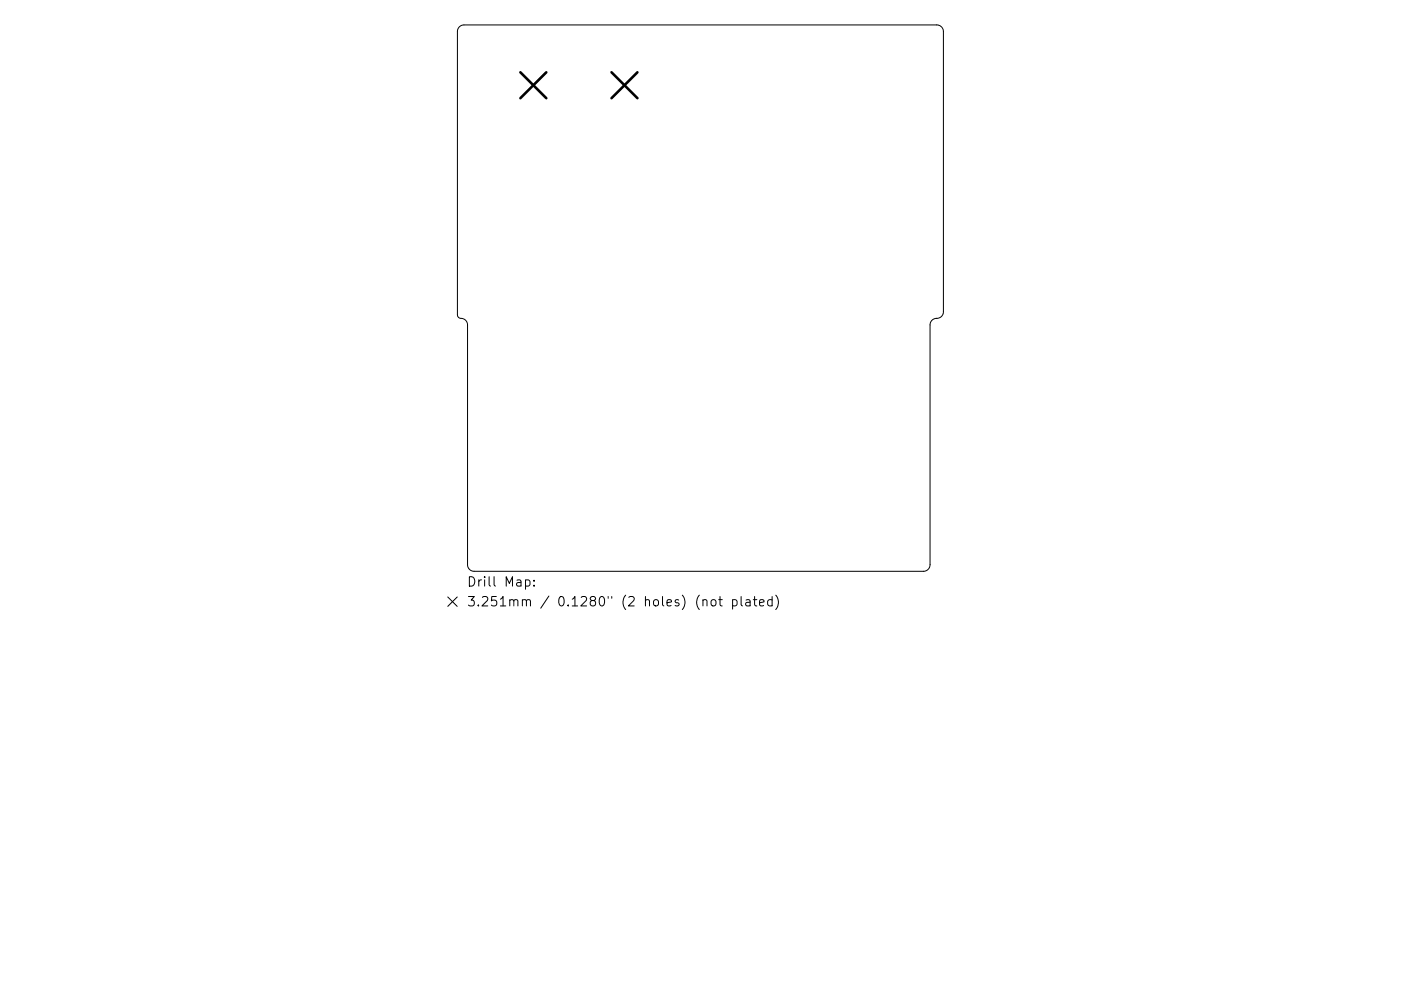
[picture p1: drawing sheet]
<svg xmlns="http://www.w3.org/2000/svg" width="297mm" height="210mm" viewBox="0 0 297 210" stroke-linecap="round" stroke-linejoin="round" font-family="sans-serif">
<defs><g id="words">
<g font-size="2.8">
<text x="98.9" y="124.5">Drill Map:</text>
<text x="98.9" y="128.7">3.251mm / 0.1280&quot; (2 holes) (not plated)</text>
</g>
</g></defs>
<g fill="none" stroke="#000" stroke-width=".21">
<path d="M97.4 5.7l1-.4h100.2a1.4 1.4 0 0 1 1.4 1.4v59.4a1.62 1.62 0 0 1-1.9 1.5l-.7 .5-.2 .8v50.9a1.4 1.4 0 0 1-1.4 1.4h-95.3a1.4 1.4 0 0 1-1.4-1.4v-50.9a1.64 1.64 0 0 0-1.7-1.5l-.4-.6v-60.1zM198.6 67.5h.1M94.9 126.7l2 2M96.9 126.7l-2 2M111.4 123.1l.6-.1 .4 .4v.6l-.2 .3h-.8M113.2 124.2v.2M113.2 123.1v.2M149 127.4l.3-.2 .5 .1 .1 1.3M150.8 127.4l.3-.2a.54 .54 0 0 1 .7 .4v.6a.54 .54 0 0 1-.5 .4 .54 .54 0 0 1-.5-.4zM152.4 127.2h.7M152.7 126.6v1.7l.1 .2 .3 .1M155.3 127.3l.6-.1 .4 .4v.6l-.2 .3h-.8"/>
<path d="M155.3 127.2v2M157.1 126.6v1.7l.3 .3M158.2 127.3h.7l.1 1.3M159 127.7l-.6 .1a.39 .39 0 0 0-.3 .4 .39 .39 0 0 0 .3 .4l.6-.1M159.7 127.2h.8M160 126.6v1.7l.1 .2 .4 .1M161 127.9l1-.2-.1-.4-.6-.1-.3 .3 .1 1h.8M163.7 127.3l-.6-.1-.3 .4v.6l.1 .3h.8M163.7 126.6v2M164.5 126.3a2.29 2.29 0 0 1 0 3"/>
</g>
<path d="M110.3 15.3l5.5 5.5M115.8 15.3l-5.5 5.5M129.7 15.3l5.4 5.5M135.1 15.3l-5.4 5.5" fill="none" stroke="#000" stroke-width=".55"/>
<use href="#words"/>
</svg>
